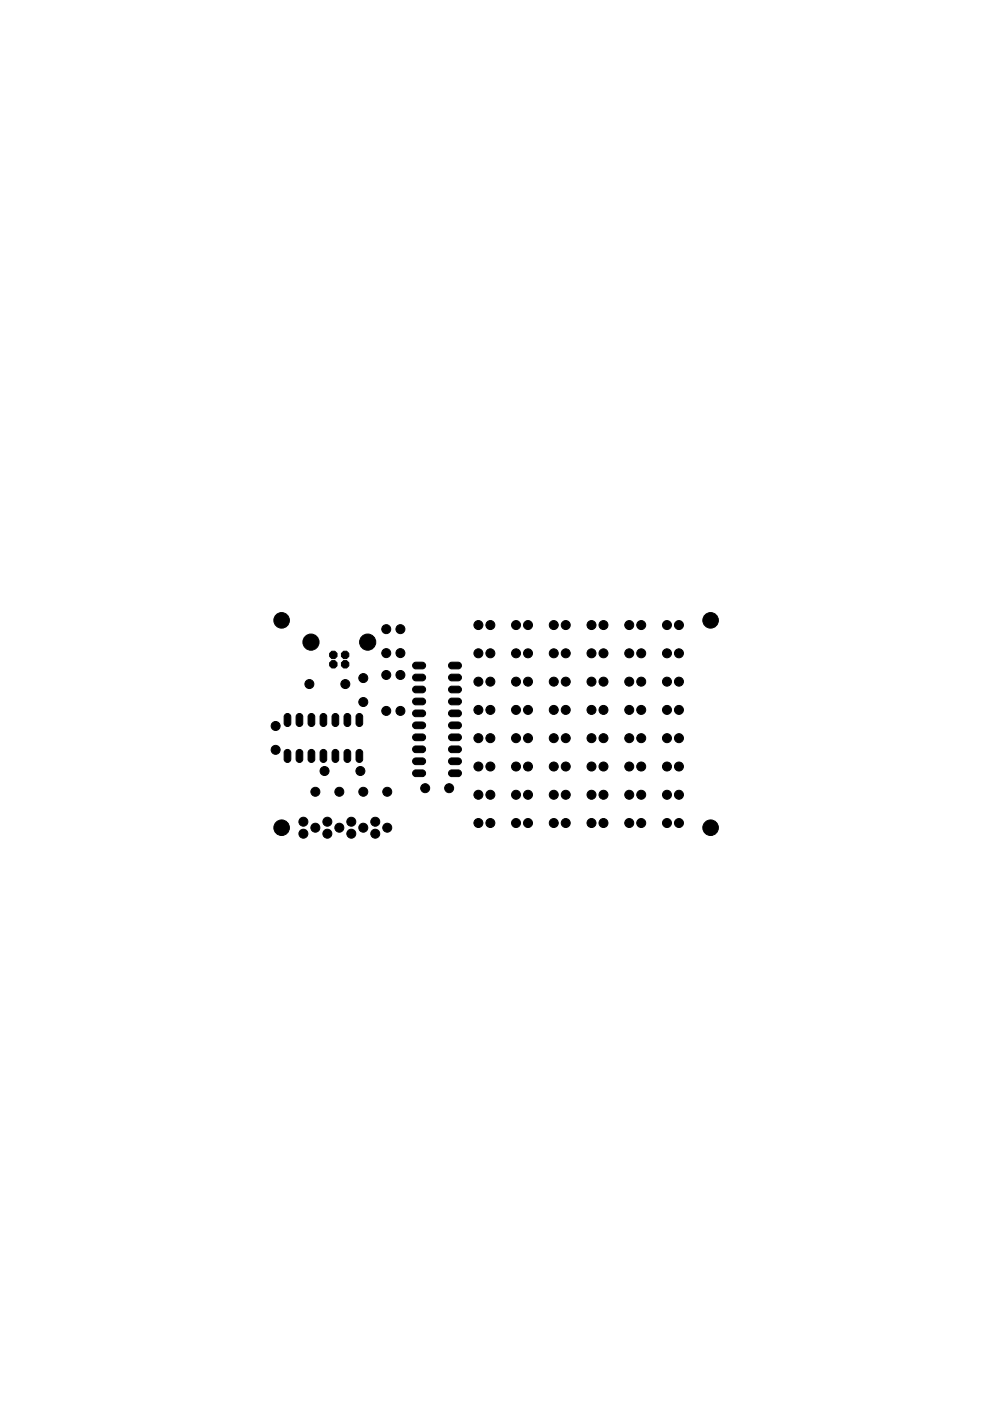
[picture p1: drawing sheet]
<svg xmlns="http://www.w3.org/2000/svg" width="210mm" height="297mm" viewBox="0 0 210 297" stroke-linecap="round" stroke-linejoin="round" font-family="sans-serif">
<g fill="#000" stroke="#000" stroke-width=".21">
<circle cx="59.7" cy="131.5" r="1.65"/>
<circle cx="65.9" cy="136.1" r="1.71"/>
<circle cx="78" cy="136.1" r="1.71"/>
<circle cx="81.9" cy="133.4" r=".95"/>
<circle cx="81.9" cy="138.5" r=".95"/>
<circle cx="84.9" cy="133.4" r=".95"/>
<circle cx="84.9" cy="138.5" r=".95"/>
<circle cx="101.4" cy="138.5" r=".95"/>
<circle cx="101.4" cy="132.5" r=".95"/>
<circle cx="104" cy="138.5" r=".95"/>
<circle cx="104" cy="132.5" r=".95"/>
<circle cx="109.4" cy="132.5" r=".95"/>
<circle cx="109.4" cy="138.5" r=".95"/>
<circle cx="112" cy="138.5" r=".95"/>
<circle cx="112" cy="132.5" r=".95"/>
<circle cx="117.4" cy="138.5" r=".95"/>
<circle cx="117.4" cy="132.5" r=".95"/>
<circle cx="120" cy="132.5" r=".95"/>
<circle cx="120" cy="138.5" r=".95"/>
<circle cx="125.4" cy="138.5" r=".95"/>
<circle cx="125.4" cy="132.5" r=".95"/>
<circle cx="128" cy="138.5" r=".95"/>
<circle cx="128" cy="132.5" r=".95"/>
<circle cx="133.4" cy="132.5" r=".95"/>
<circle cx="133.4" cy="138.5" r=".95"/>
<circle cx="136" cy="138.5" r=".95"/>
<circle cx="136" cy="132.5" r=".95"/>
<circle cx="141.4" cy="132.5" r=".95"/>
<circle cx="141.4" cy="138.5" r=".95"/>
<circle cx="144" cy="138.5" r=".95"/>
<circle cx="144" cy="132.5" r=".95"/>
<circle cx="150.7" cy="131.5" r="1.65"/>
<circle cx="58.4" cy="159" r=".95"/>
<circle cx="58.4" cy="153.9" r=".95"/>
<circle cx="65.6" cy="145" r=".95"/>
<circle cx="73.2" cy="145" r=".95"/>
<circle cx="77" cy="143.8" r=".95"/>
<circle cx="77" cy="148.8" r=".95"/>
<circle cx="81.9" cy="150.7" r=".95"/>
<circle cx="81.9" cy="143.1" r=".95"/>
<circle cx="84.9" cy="150.7" r=".95"/>
<circle cx="84.9" cy="143.1" r=".95"/>
<circle cx="101.4" cy="150.5" r=".95"/>
<circle cx="101.4" cy="156.5" r=".95"/>
<circle cx="101.4" cy="144.5" r=".95"/>
<circle cx="104" cy="144.5" r=".95"/>
<circle cx="104" cy="150.5" r=".95"/>
<circle cx="104" cy="156.5" r=".95"/>
<circle cx="109.4" cy="144.5" r=".95"/>
<circle cx="109.4" cy="150.5" r=".95"/>
<circle cx="109.4" cy="156.5" r=".95"/>
<circle cx="112" cy="156.5" r=".95"/>
<circle cx="112" cy="150.5" r=".95"/>
<circle cx="112" cy="144.5" r=".95"/>
<circle cx="117.4" cy="144.5" r=".95"/>
<circle cx="117.4" cy="150.5" r=".95"/>
<circle cx="117.4" cy="156.5" r=".95"/>
<circle cx="120" cy="150.5" r=".95"/>
<circle cx="120" cy="156.5" r=".95"/>
<circle cx="120" cy="144.5" r=".95"/>
<circle cx="125.4" cy="144.5" r=".95"/>
<circle cx="125.4" cy="150.5" r=".95"/>
<circle cx="125.4" cy="156.5" r=".95"/>
<circle cx="128" cy="150.5" r=".95"/>
<circle cx="128" cy="156.5" r=".95"/>
<circle cx="128" cy="144.5" r=".95"/>
<circle cx="133.4" cy="150.5" r=".95"/>
<circle cx="133.4" cy="144.5" r=".95"/>
<circle cx="133.4" cy="156.5" r=".95"/>
<circle cx="136" cy="156.5" r=".95"/>
<circle cx="136" cy="144.5" r=".95"/>
<circle cx="136" cy="150.5" r=".95"/>
<circle cx="141.4" cy="156.5" r=".95"/>
<circle cx="141.4" cy="150.5" r=".95"/>
<circle cx="141.4" cy="144.5" r=".95"/>
<circle cx="144" cy="156.5" r=".95"/>
<circle cx="144" cy="144.5" r=".95"/>
<circle cx="144" cy="150.5" r=".95"/>
<circle cx="59.7" cy="175.5" r="1.65"/>
<circle cx="64.3" cy="174.2" r=".95"/>
<circle cx="64.3" cy="176.8" r=".95"/>
<circle cx="66.9" cy="167.9" r=".95"/>
<circle cx="66.9" cy="175.5" r=".95"/>
<circle cx="68.8" cy="163.5" r=".95"/>
<circle cx="69.4" cy="176.8" r=".95"/>
<circle cx="69.4" cy="174.2" r=".95"/>
<circle cx="71.9" cy="167.9" r=".95"/>
<circle cx="71.9" cy="175.5" r=".95"/>
<circle cx="74.5" cy="176.8" r=".95"/>
<circle cx="74.5" cy="174.2" r=".95"/>
<circle cx="76.4" cy="163.5" r=".95"/>
<circle cx="77" cy="167.9" r=".95"/>
<circle cx="77" cy="175.5" r=".95"/>
<circle cx="79.6" cy="176.8" r=".95"/>
<circle cx="79.6" cy="174.2" r=".95"/>
<circle cx="82.1" cy="167.9" r=".95"/>
<circle cx="82.1" cy="175.5" r=".95"/>
<circle cx="90.1" cy="167.1" r=".95"/>
<circle cx="95.2" cy="167.1" r=".95"/>
<circle cx="101.4" cy="168.5" r=".95"/>
<circle cx="101.4" cy="162.5" r=".95"/>
<circle cx="101.4" cy="174.5" r=".95"/>
<circle cx="104" cy="162.5" r=".95"/>
<circle cx="104" cy="168.5" r=".95"/>
<circle cx="104" cy="174.5" r=".95"/>
<circle cx="109.4" cy="162.5" r=".95"/>
<circle cx="109.4" cy="168.5" r=".95"/>
<circle cx="109.4" cy="174.5" r=".95"/>
<circle cx="112" cy="168.5" r=".95"/>
<circle cx="112" cy="162.5" r=".95"/>
<circle cx="112" cy="174.5" r=".95"/>
<circle cx="117.4" cy="168.5" r=".95"/>
<circle cx="117.4" cy="162.5" r=".95"/>
<circle cx="117.4" cy="174.5" r=".95"/>
<circle cx="120" cy="162.5" r=".95"/>
<circle cx="120" cy="168.5" r=".95"/>
<circle cx="120" cy="174.5" r=".95"/>
<circle cx="125.4" cy="168.5" r=".95"/>
<circle cx="125.4" cy="162.5" r=".95"/>
<circle cx="125.4" cy="174.5" r=".95"/>
<circle cx="128" cy="168.5" r=".95"/>
<circle cx="128" cy="162.5" r=".95"/>
<circle cx="128" cy="174.5" r=".95"/>
<circle cx="133.4" cy="162.5" r=".95"/>
<circle cx="133.4" cy="168.5" r=".95"/>
<circle cx="133.4" cy="174.5" r=".95"/>
<circle cx="136" cy="168.5" r=".95"/>
<circle cx="136" cy="162.5" r=".95"/>
<circle cx="136" cy="174.5" r=".95"/>
<circle cx="141.4" cy="168.5" r=".95"/>
<circle cx="141.4" cy="162.5" r=".95"/>
<circle cx="141.4" cy="174.5" r=".95"/>
<circle cx="144" cy="168.5" r=".95"/>
<circle cx="144" cy="162.5" r=".95"/>
<circle cx="144" cy="174.5" r=".95"/>
<circle cx="150.7" cy="175.5" r="1.65"/>
</g>
<g fill="#000" stroke="#000" stroke-width=".21">
<path d="M60.4 159.2a.71 .71 0 0 1 .7-.3 .71 .71 0 0 1 .6 .6v1.5a.72 .72 0 0 1-.8 .7 .72 .72 0 0 1-.7-.7v-1.5zM60.4 151.6a.71 .71 0 0 1 .7-.3 .71 .71 0 0 1 .6 .6v1.5a.72 .72 0 0 1-.8 .6 .72 .72 0 0 1-.7-.6v-1.5zM62.9 159.2a.71 .71 0 0 1 .8-.3 .71 .71 0 0 1 .5 .6v1.5a.72 .72 0 0 1-.7 .7 .72 .72 0 0 1-.7-.7v-1.5zM62.9 151.6a.71 .71 0 0 1 .8-.3 .71 .71 0 0 1 .5 .6v1.5a.72 .72 0 0 1-.7 .6 .72 .72 0 0 1-.7-.6v-1.5zM65.5 159.2a.71 .71 0 0 1 .7-.3 .71 .71 0 0 1 .5 .6v1.5a.72 .72 0 0 1-.7 .7 .72 .72 0 0 1-.7-.7v-1.5zM65.5 151.6a.71 .71 0 0 1 .7-.3 .71 .71 0 0 1 .5 .6v1.5a.72 .72 0 0 1-.7 .6 .72 .72 0 0 1-.7-.6v-1.5zM68 159.2a.71 .71 0 0 1 .8-.3 .71 .71 0 0 1 .5 .6v1.5a.72 .72 0 0 1-.7 .7 .72 .72 0 0 1-.7-.7v-1.5zM68 151.6a.71 .71 0 0 1 .8-.3 .71 .71 0 0 1 .5 .6v1.5a.72 .72 0 0 1-.7 .6 .72 .72 0 0 1-.7-.6v-1.5zM70.5 159.2a.71 .71 0 0 1 .8-.3 .71 .71 0 0 1 .5 .6v1.5a.72 .72 0 0 1-.7 .7 .72 .72 0 0 1-.7-.7v-1.5zM70.5 151.6a.71 .71 0 0 1 .8-.3 .71 .71 0 0 1 .5 .6v1.5a.72 .72 0 0 1-.7 .6 .72 .72 0 0 1-.7-.6v-1.5zM73.1 159.2a.71 .71 0 0 1 .7-.3 .71 .71 0 0 1 .6 .6v1.5a.72 .72 0 0 1-.8 .7 .72 .72 0 0 1-.7-.7v-1.5zM73.1 151.6a.71 .71 0 0 1 .7-.3 .71 .71 0 0 1 .6 .6v1.5a.72 .72 0 0 1-.8 .6 .72 .72 0 0 1-.7-.6v-1.5z"/>
<path d="M75.6 159.2a.71 .71 0 0 1 .8-.3 .71 .71 0 0 1 .5 .6v1.5a.72 .72 0 0 1-.7 .7 .72 .72 0 0 1-.7-.7v-1.5zM75.6 151.6a.71 .71 0 0 1 .8-.3 .71 .71 0 0 1 .5 .6v1.5a.72 .72 0 0 1-.7 .6 .72 .72 0 0 1-.7-.6v-1.5zM87.6 158.4l.5-.2h1.5a.72 .72 0 0 1 .6 .7 .72 .72 0 0 1-.6 .7h-1.5a.71 .71 0 0 1-.5-1.2zM87.6 155.9l.5-.3h1.5a.72 .72 0 0 1 .6 .7 .72 .72 0 0 1-.6 .7h-1.5a.71 .71 0 0 1-.5-1.1zM87.6 153.4l.5-.3h1.5a.72 .72 0 0 1 .6 .7 .72 .72 0 0 1-.6 .7h-1.5a.71 .71 0 0 1-.5-1.1zM87.6 150.8l.5-.3h1.5a.72 .72 0 0 1 .6 .7 .72 .72 0 0 1-.6 .8h-1.5a.71 .71 0 0 1-.5-1.2zM87.6 148.3l.5-.3h1.5a.72 .72 0 0 1 .6 .7 .72 .72 0 0 1-.6 .7h-1.5a.71 .71 0 0 1-.5-1.1zM87.6 145.8l.5-.3h1.5a.72 .72 0 0 1 .6 .7 .72 .72 0 0 1-.6 .7h-1.5a.71 .71 0 0 1-.5-1.1zM87.6 143.2l.5-.3h1.5a.72 .72 0 0 1 .6 .7 .72 .72 0 0 1-.6 .8h-1.5a.71 .71 0 0 1-.5-1.2zM87.6 140.7l.5-.3h1.5a.72 .72 0 0 1 .6 .7 .72 .72 0 0 1-.6 .7h-1.5a.71 .71 0 0 1-.5-1.1zM95.2 140.7l.5-.3h1.5a.72 .72 0 0 1 .6 .7 .72 .72 0 0 1-.6 .7h-1.5a.71 .71 0 0 1-.5-1.1zM95.2 143.2l.5-.3h1.5a.72 .72 0 0 1 .6 .7 .72 .72 0 0 1-.6 .8h-1.5a.71 .71 0 0 1-.5-1.2z"/>
<path d="M95.2 155.9l.5-.3h1.5a.72 .72 0 0 1 .6 .7 .72 .72 0 0 1-.6 .7h-1.5a.71 .71 0 0 1-.5-1.1zM95.2 158.4l.5-.2h1.5a.72 .72 0 0 1 .6 .7 .72 .72 0 0 1-.6 .7h-1.5a.71 .71 0 0 1-.5-1.2zM95.2 145.8l.5-.3h1.5a.72 .72 0 0 1 .6 .7 .72 .72 0 0 1-.6 .7h-1.5a.71 .71 0 0 1-.5-1.1zM95.2 148.3l.5-.3h1.5a.72 .72 0 0 1 .6 .7 .72 .72 0 0 1-.6 .7h-1.5a.71 .71 0 0 1-.5-1.1zM95.2 153.4l.5-.3h1.5a.72 .72 0 0 1 .6 .7 .72 .72 0 0 1-.6 .7h-1.5a.71 .71 0 0 1-.5-1.1zM95.2 150.8l.5-.3h1.5a.72 .72 0 0 1 .6 .7 .72 .72 0 0 1-.6 .8h-1.5a.71 .71 0 0 1-.5-1.2zM87.6 163.5l.5-.3h1.5a.72 .72 0 0 1 .6 .7 .72 .72 0 0 1-.6 .8h-1.5a.71 .71 0 0 1-.5-1.2zM87.6 161l.5-.3h1.5a.72 .72 0 0 1 .6 .7 .72 .72 0 0 1-.6 .7h-1.5a.71 .71 0 0 1-.5-1.1zM95.2 161l.5-.3h1.5a.72 .72 0 0 1 .6 .7 .72 .72 0 0 1-.6 .7h-1.5a.71 .71 0 0 1-.5-1.1zM95.2 163.5l.5-.3h1.5a.72 .72 0 0 1 .6 .7 .72 .72 0 0 1-.6 .8h-1.5a.71 .71 0 0 1-.5-1.2z"/>
<circle cx="70.7" cy="138.9" r=".85"/>
<circle cx="73.2" cy="138.9" r=".85"/>
<circle cx="70.7" cy="140.8" r=".85"/>
<circle cx="73.2" cy="140.8" r=".85"/>
</g>
</svg>
